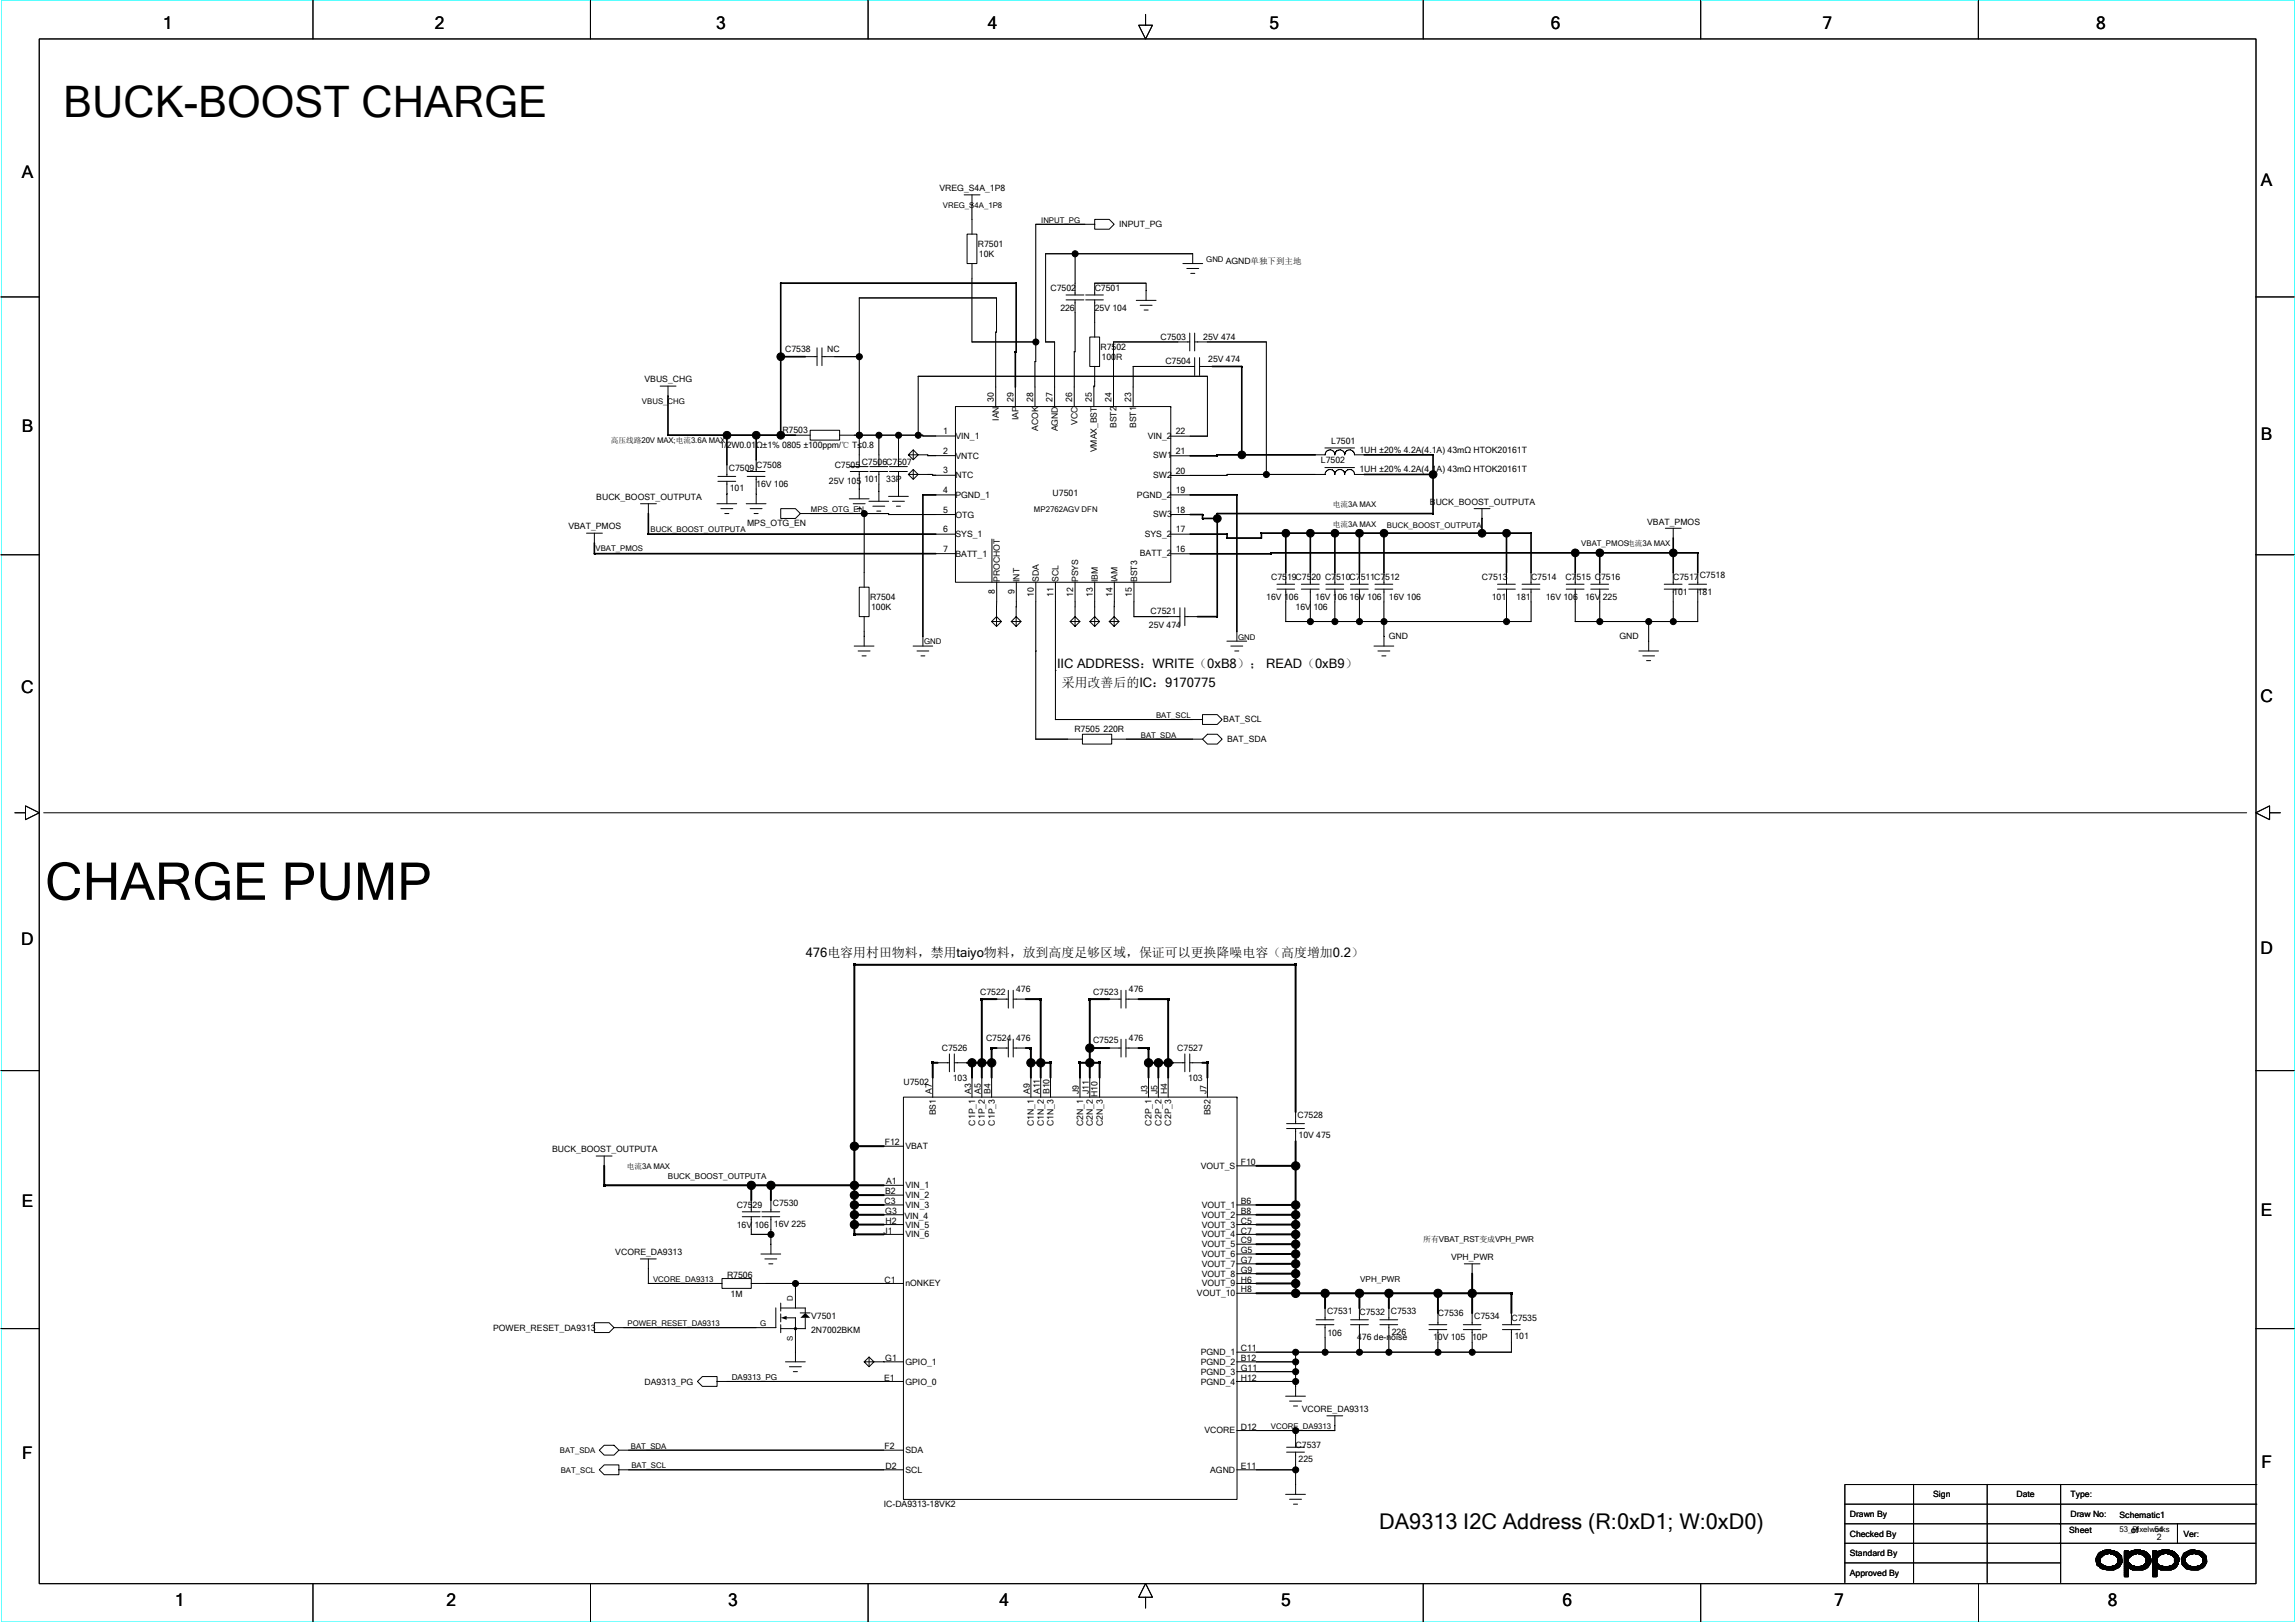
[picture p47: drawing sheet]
<svg xmlns="http://www.w3.org/2000/svg" width="297mm" height="210mm" viewBox="0 0 297 210" stroke-linecap="round" stroke-linejoin="round" font-family="sans-serif">
<defs><g id="words">
<text font-size="6.7" x="5.8" y="116.4">CHARGE PUMP</text>
<text font-size="5.6" x="8.2" y="15.2">BUCK-BOOST CHARGE</text>
<text font-size="2.8" x="178.4" y="197.8">DA9313 I2C Address (R:0xD1; W:0xD0)</text>
<g font-size="2.2">
<text x="21.1" y="3.8">1</text>
<text x="56.2" y="3.8">2</text>
<text x="92.7" y="3.8">3</text>
<text x="127.8" y="3.8">4</text>
<text x="164.2" y="3.8">5</text>
<text x="200.6" y="3.8">6</text>
<text x="235.8" y="3.8">7</text>
<text x="271.2" y="3.8">8</text>
<text x="2.8" y="23">A</text>
<text x="292.5" y="24.1">A</text>
<text x="2.8" y="55.8">B</text>
<text x="292.5" y="57">B</text>
<text x="2.7" y="89.7">C</text>
<text x="292.4" y="90.8">C</text>
<text x="2.7" y="122.3">D</text>
<text x="292.4" y="123.5">D</text>
<text x="2.8" y="156.2">E</text>
<text x="292.5" y="157.3">E</text>
<text x="2.9" y="188.8">F</text>
<text x="292.6" y="189.9">F</text>
<text x="22.6" y="207.8">1</text>
<text x="57.8" y="207.8">2</text>
<text x="94.2" y="207.8">3</text>
<text x="129.3" y="207.8">4</text>
<text x="165.7" y="207.8">5</text>
<text x="202.2" y="207.8">6</text>
<text x="237.3" y="207.8">7</text>
<text x="272.7" y="207.8">8</text>
</g>
<g font-size="1.7">
<text x="136.8" y="86.4">IIC ADDRESS：WRITE（0xB8）； READ（0xB9）</text>
<text x="137.4" y="88.9">采用改善后的IC：9170775</text>
<text x="104.2" y="123.8">476电容用村田物料，禁用taiyo物料，放到高度足够区域，保证可以更换降噪电容（高度增加0.2）</text>
</g>
<g font-size="1.1">
<text x="121.5" y="24.7">VREG_S4A_1P8</text>
<text x="144.8" y="29.4">INPUT_PG</text>
<text x="126.5" y="31.9">R7501</text>
<text x="126.6" y="33.2">10K</text>
<text x="158.6" y="34.2">AGND单独下到主地</text>
<text x="135.9" y="37.7">C7502</text>
<text x="137.2" y="40.2">226</text>
<text x="141.6" y="40.2">25V 104</text>
<text x="141.6" y="37.7">C7501</text>
<text x="101.6" y="45.5">C7538</text>
<text x="107" y="45.5">NC</text>
<text x="142.4" y="45.3">R7502</text>
<text x="142.5" y="46.5">100R</text>
<text x="150.1" y="43.9">C7503</text>
<text x="150.8" y="47.1">C7504</text>
<text x="155.7" y="44">25V 474</text>
<text x="156.3" y="46.9">25V 474</text>
<text x="83.4" y="49.4">VBUS_CHG</text>
<text x="128.6" y="52" transform="rotate(-90 128.6 52)">30</text>
<text x="131.1" y="52" transform="rotate(-90 131.1 52)">29</text>
<text x="133.6" y="52" transform="rotate(-90 133.6 52)">28</text>
<text x="136.2" y="52" transform="rotate(-90 136.2 52)">27</text>
<text x="138.7" y="52" transform="rotate(-90 138.7 52)">26</text>
<text x="141.3" y="52" transform="rotate(-90 141.3 52)">25</text>
<text x="143.8" y="52" transform="rotate(-90 143.8 52)">24</text>
<text x="146.3" y="52" transform="rotate(-90 146.3 52)">23</text>
<text x="93.1" y="58">1/2W0.01Ω±1% 0805 ±100ppm/℃ T≤0.8</text>
<text x="101.2" y="56.1">R7503</text>
<text x="122" y="56.2">1</text>
<text x="122" y="58.7">2</text>
<text x="123.6" y="56.8">VIN_1</text>
<text x="123.6" y="59.4">VNTC</text>
<text x="129.2" y="54.5" transform="rotate(-90 129.2 54.5)">IAN</text>
<text x="131.8" y="54.4" transform="rotate(-90 131.8 54.4)">IAP</text>
<text x="134.3" y="55.8" transform="rotate(-90 134.3 55.8)">ACOK</text>
<text x="136.8" y="55.8" transform="rotate(-90 136.8 55.8)">AGND</text>
<text x="139.4" y="54.9" transform="rotate(-90 139.4 54.9)">VCC</text>
<text x="141.9" y="58.5" transform="rotate(-90 141.9 58.5)">VMAX_BST</text>
<text x="144.5" y="55.4" transform="rotate(-90 144.5 55.4)">BST2</text>
<text x="147" y="55.4" transform="rotate(-90 147 55.4)">BST1</text>
<text x="148.5" y="56.7">VIN_2</text>
<text x="149.2" y="59.3">SW1</text>
<text x="152.1" y="56.2">22</text>
<text x="152.1" y="58.7">21</text>
<text x="170.9" y="59.9">L7502</text>
<text x="172.2" y="57.4">L7501</text>
<text x="175.9" y="58.6">1UH ±20% 4.2A(4.1A) 43mΩ HTOK20161T</text>
<text x="77.1" y="64.7">BUCK_BOOST_OUTPUTA</text>
<text x="94.3" y="60.9">C7509</text>
<text x="94.4" y="63.5">101</text>
<text x="97.8" y="63">16V 106</text>
<text x="97.8" y="60.5">C7508</text>
<text x="107.2" y="62.6">25V 105</text>
<text x="108" y="60.5">C7505</text>
<text x="111.5" y="60.2">C7506C7507</text>
<text x="111.8" y="62.4">101</text>
<text x="114.7" y="62.4">33P</text>
<text x="122" y="61.3">3</text>
<text x="122" y="63.8">4</text>
<text x="123.6" y="61.9">NTC</text>
<text x="123.6" y="64.4">PGND_1</text>
<text x="136.2" y="64.2">U7501</text>
<text x="147.1" y="64.4">PGND_2</text>
<text x="149.2" y="61.8">SW2</text>
<text x="152.1" y="63.8">19</text>
<text x="152.1" y="61.3">20</text>
<text x="175.9" y="61.1">1UH ±20% 4.2A(4.1A) 43mΩ HTOK20161T</text>
<text x="185" y="65.3">BUCK_BOOST_OUTPUTA</text>
<text x="73.5" y="68.5">VBAT_PMOS</text>
<text x="96.6" y="68.1">MPS_OTG_EN</text>
<text x="122" y="68.9">6</text>
<text x="122" y="66.3">5</text>
<text x="122" y="71.4">7</text>
<text x="123.6" y="67">OTG</text>
<text x="123.6" y="69.5">SYS_1</text>
<text x="147.5" y="72">BATT_2</text>
<text x="148.1" y="69.4">SYS_2</text>
<text x="149.2" y="66.9">SW3</text>
<text x="152.1" y="71.4">16</text>
<text x="152.1" y="68.9">17</text>
<text x="152.1" y="66.3">18</text>
<text x="213.1" y="67.9">VBAT_PMOS</text>
<text x="112.6" y="77.6">R7504</text>
<text x="123.6" y="72">BATT_1</text>
<text x="128.7" y="76.9" transform="rotate(-90 128.7 76.9)">8</text>
<text x="129.3" y="75.3" transform="rotate(-90 129.3 75.3)">PROCHOT</text>
<text x="131.2" y="76.9" transform="rotate(-90 131.2 76.9)">9</text>
<text x="131.9" y="75.3" transform="rotate(-90 131.9 75.3)">INT</text>
<text x="133.7" y="77.2" transform="rotate(-90 133.7 77.2)">10</text>
<text x="134.4" y="75.3" transform="rotate(-90 134.4 75.3)">SDA</text>
<text x="136.3" y="77.2" transform="rotate(-90 136.3 77.2)">11</text>
<text x="136.9" y="75.3" transform="rotate(-90 136.9 75.3)">SCL</text>
<text x="138.8" y="77.2" transform="rotate(-90 138.8 77.2)">12</text>
<text x="139.5" y="75.3" transform="rotate(-90 139.5 75.3)">PSYS</text>
<text x="141.4" y="77.2" transform="rotate(-90 141.4 77.2)">13</text>
<text x="142" y="75.3" transform="rotate(-90 142 75.3)">IBM</text>
<text x="143.9" y="77.2" transform="rotate(-90 143.9 77.2)">14</text>
<text x="144.6" y="75.3" transform="rotate(-90 144.6 75.3)">IAM</text>
<text x="146.4" y="77.2" transform="rotate(-90 146.4 77.2)">15</text>
<text x="147.1" y="75.3" transform="rotate(-90 147.1 75.3)">BST3</text>
<text x="163.8" y="77.6">16V 106</text>
<text x="164.5" y="75.1">C7519C7520 C7510C7511C7512</text>
<text x="170.2" y="77.6">16V 106</text>
<text x="174.6" y="77.6">16V 106</text>
<text x="179.7" y="77.6">16V 106</text>
<text x="191.7" y="75.1">C7513</text>
<text x="193" y="77.6">101</text>
<text x="196.2" y="77.6">181</text>
<text x="198.1" y="75.1">C7514</text>
<text x="200" y="77.6">16V 106</text>
<text x="202.5" y="75.1">C7515 C7516</text>
<text x="205.1" y="77.6">16V 225</text>
<text x="216.5" y="75.1">C7517C7518</text>
<text x="216.5" y="77">101</text>
<text x="219.6" y="77">181</text>
<text x="112.7" y="78.9">100K</text>
<text x="148.6" y="81.3">25V 474</text>
<text x="148.9" y="79.5">C7521</text>
<text x="167.6" y="78.9">16V 106</text>
<text x="179.7" y="82.7">GND</text>
<text x="209.5" y="82.7">GND</text>
<text x="139" y="94.8">R7505</text>
<text x="142.8" y="94.8">220R</text>
<text x="158.3" y="93.5">BAT_SCL</text>
<text x="158.7" y="96">BAT_SDA</text>
<text x="126.8" y="128.7">C7522</text>
<text x="131.5" y="128.4">476</text>
<text x="141.4" y="128.7">C7523</text>
<text x="146" y="128.4">476</text>
<text x="121.9" y="136">C7526</text>
<text x="127.6" y="134.7">C7524</text>
<text x="131.5" y="134.7">476</text>
<text x="141.4" y="135">C7525</text>
<text x="146" y="134.7">476</text>
<text x="152.3" y="136">C7527</text>
<text x="116.9" y="140.4">U7502</text>
<text x="120.5" y="141.6" transform="rotate(-90 120.5 141.6)">A7</text>
<text x="123.3" y="139.8">103</text>
<text x="125.6" y="141.6" transform="rotate(-90 125.6 141.6)">A3</text>
<text x="126.9" y="141.6" transform="rotate(-90 126.9 141.6)">A5</text>
<text x="128.2" y="141.6" transform="rotate(-90 128.2 141.6)">B4</text>
<text x="133.2" y="141.6" transform="rotate(-90 133.2 141.6)">A9</text>
<text x="134.5" y="141.6" transform="rotate(-90 134.5 141.6)">A11</text>
<text x="135.8" y="141.6" transform="rotate(-90 135.8 141.6)">B10</text>
<text x="139.6" y="141.6" transform="rotate(-90 139.6 141.6)">J9</text>
<text x="140.9" y="141.6" transform="rotate(-90 140.9 141.6)">J11</text>
<text x="142" y="141.9" transform="rotate(-90 142 141.9)">H10</text>
<text x="148.5" y="141.6" transform="rotate(-90 148.5 141.6)">J3</text>
<text x="149.7" y="141.6" transform="rotate(-90 149.7 141.6)">J5</text>
<text x="151" y="141.6" transform="rotate(-90 151 141.6)">H4</text>
<text x="153.7" y="139.8">103</text>
<text x="156.1" y="141.6" transform="rotate(-90 156.1 141.6)">J7</text>
<text x="71.4" y="149.1">BUCK_BOOST_OUTPUTA</text>
<text x="114.5" y="148.2">F12</text>
<text x="117.1" y="148.7">VBAT</text>
<text x="121.1" y="144.3" transform="rotate(-90 121.1 144.3)">BS1</text>
<text x="126.1" y="145.6" transform="rotate(-90 126.1 145.6)">C1P_1</text>
<text x="127.4" y="145.6" transform="rotate(-90 127.4 145.6)">C1P_2</text>
<text x="128.7" y="145.6" transform="rotate(-90 128.7 145.6)">C1P_3</text>
<text x="133.8" y="145.7" transform="rotate(-90 133.8 145.7)">C1N_1</text>
<text x="135" y="145.7" transform="rotate(-90 135 145.7)">C1N_2</text>
<text x="136.3" y="145.7" transform="rotate(-90 136.3 145.7)">C1N_3</text>
<text x="140.1" y="145.7" transform="rotate(-90 140.1 145.7)">C2N_1</text>
<text x="141.4" y="145.7" transform="rotate(-90 141.4 145.7)">C2N_2</text>
<text x="142.7" y="145.7" transform="rotate(-90 142.7 145.7)">C2N_3</text>
<text x="149" y="145.6" transform="rotate(-90 149 145.6)">C2P_1</text>
<text x="150.3" y="145.6" transform="rotate(-90 150.3 145.6)">C2P_2</text>
<text x="151.5" y="145.6" transform="rotate(-90 151.5 145.6)">C2P_3</text>
<text x="156.6" y="144.3" transform="rotate(-90 156.6 144.3)">BS2</text>
<text x="167.9" y="144.6">C7528</text>
<text x="168" y="147.3">10V 475</text>
<text x="114.4" y="155.8">C3</text>
<text x="114.5" y="154.5">B2</text>
<text x="114.6" y="153.2">A1</text>
<text x="117.1" y="153.8">VIN_1</text>
<text x="117.1" y="155">VIN_2</text>
<text x="155.3" y="151.2">VOUT_S</text>
<text x="160.5" y="155.8">B6</text>
<text x="160.5" y="150.7">F10</text>
<text x="95.3" y="156.3">C7529</text>
<text x="95.3" y="158.8">16V 106</text>
<text x="100" y="156">C7530</text>
<text x="100.1" y="158.7">16V 225</text>
<text x="114.3" y="159.6">J1</text>
<text x="114.5" y="157.1">G3</text>
<text x="114.6" y="158.3">H2</text>
<text x="117" y="157.7">VIN_4</text>
<text x="117.1" y="158.8">VIN_5</text>
<text x="117.1" y="156.3">VIN_3</text>
<text x="117.1" y="160.1">VIN_6</text>
<text x="155.5" y="161.4">VOUT_5</text>
<text x="155.5" y="160.1">VOUT_4</text>
<text x="155.5" y="156.3">VOUT_1</text>
<text x="155.5" y="158.8">VOUT_3</text>
<text x="155.5" y="157.5">VOUT_2</text>
<text x="160.5" y="159.6">C7</text>
<text x="160.5" y="158.3">C5</text>
<text x="160.5" y="157.1">B8</text>
<text x="160.5" y="160.9">C9</text>
<text x="79.6" y="162.4">VCORE_DA9313</text>
<text x="94.1" y="165.3">R7506</text>
<text x="94.5" y="167.8">1M</text>
<text x="114.4" y="165.9">C1</text>
<text x="117.1" y="166.4">nONKEY</text>
<text x="154.9" y="167.7">VOUT_10</text>
<text x="155.5" y="162.6">VOUT_6</text>
<text x="155.5" y="166.4">VOUT_9</text>
<text x="155.5" y="163.9">VOUT_7</text>
<text x="155.5" y="165.2">VOUT_8</text>
<text x="160.5" y="163.4">G7</text>
<text x="160.5" y="165.9">H6</text>
<text x="160.5" y="164.7">G9</text>
<text x="160.5" y="162.1">G5</text>
<text x="160.5" y="167.2">H8</text>
<text x="187.7" y="163">VPH_PWR</text>
<text x="63.8" y="172.1">POWER_RESET_DA9313</text>
<text x="104.9" y="170.6">V7501</text>
<text x="104.9" y="172.4">2N7002BKM</text>
<text x="171.7" y="170">C7531</text>
<text x="171.7" y="172.9">106</text>
<text x="175.6" y="173.4">476 de-noise</text>
<text x="175.9" y="170.1">C7532 C7533</text>
<text x="180.1" y="172.7">226</text>
<text x="185.4" y="173.4">10V 105</text>
<text x="186" y="170.2">C7536</text>
<text x="190.5" y="173.4">10P</text>
<text x="190.7" y="170.6">C7534</text>
<text x="195.5" y="170.9">C7535</text>
<text x="195.9" y="173.3">101</text>
<text x="83.4" y="179.1">DA9313_PG</text>
<text x="114.4" y="178.6">E1</text>
<text x="114.5" y="176.1">G1</text>
<text x="117.1" y="179.1">GPIO_0</text>
<text x="117.1" y="176.6">GPIO_1</text>
<text x="155.3" y="176.6">PGND_2</text>
<text x="155.3" y="175.3">PGND_1</text>
<text x="155.3" y="177.9">PGND_3</text>
<text x="155.3" y="179.1">PGND_4</text>
<text x="160.5" y="176.1">B12</text>
<text x="160.5" y="177.4">G11</text>
<text x="160.5" y="178.6">H12</text>
<text x="160.5" y="174.8">C11</text>
<text x="155.8" y="185.5">VCORE</text>
<text x="160.5" y="185">D12</text>
<text x="168.4" y="182.7">VCORE_DA9313</text>
<text x="114.4" y="187.5">F2</text>
<text x="114.6" y="190.1">D2</text>
<text x="117.1" y="190.5">SCL</text>
<text x="117.1" y="188">SDA</text>
<text x="156.6" y="190.5">AGND</text>
<text x="160.5" y="190.1">E11</text>
<text x="167.6" y="187.4">C7537</text>
<text x="168" y="189.1">225</text>
<text x="114.3" y="195">IC-DA9313-18VK2</text>
<text x="239.3" y="196.3">Drawn By</text>
<text x="250.1" y="193.7">Sign</text>
<text x="260.9" y="193.7">Date</text>
<text x="267.9" y="193.7">Type:</text>
<text x="267.9" y="196.3">Draw No:</text>
<text x="274.2" y="196.4">Schematic1</text>
<text x="239.3" y="198.8">Checked By</text>
<text x="239.3" y="201.3">Standard By</text>
<text x="239.3" y="203.9">Approved By</text>
<text x="267.7" y="198.3">Sheet</text>
<text x="275.7" y="198.3">of</text>
<text x="279" y="199.2">2</text>
<text x="282.5" y="198.8">Ver:</text>
</g>
<g font-size="1">
<text x="122" y="26.9">VREG_S4A_1P8</text>
<text x="134.7" y="28.8">INPUT_PG</text>
<text x="156.1" y="33.9">GND</text>
<text x="83.1" y="52.3">VBUS_CHG</text>
<text x="79" y="57.4">高压线路20V MAX;电流3.6A MAX</text>
<text x="172.4" y="65.6">电流3A MAX</text>
<text x="77" y="71.3">VBAT_PMOS</text>
<text x="84.2" y="68.8">BUCK_BOOST_OUTPUTA</text>
<text x="104.9" y="66.2">MPS_OTG_EN</text>
<text x="133.8" y="66.2">MP2762AGV DFN</text>
<text x="172.4" y="68.1">电流3A MAX</text>
<text x="179.4" y="68.3">BUCK_BOOST_OUTPUTA</text>
<text x="204.6" y="70.7">VBAT_PMOS电流3A MAX</text>
<text x="119.5" y="83.4">GND</text>
<text x="160.2" y="82.7">GND</text>
<text x="147.6" y="95.4">BAT_SDA</text>
<text x="149.6" y="92.9">BAT_SCL</text>
<text x="81.1" y="151.3">电流3A MAX</text>
<text x="86.4" y="152.5">BUCK_BOOST_OUTPUTA</text>
<text x="184.1" y="160.7">所有VBAT_RST变成VPH_PWR</text>
<text x="84.5" y="165.8">VCORE_DA9313</text>
<text x="176" y="165.8">VPH_PWR</text>
<text x="81.2" y="171.6">POWER_RESET_DA9313</text>
<text x="98.3" y="171.5">G</text>
<text x="102.6" y="173.5" transform="rotate(-90 102.6 173.5)">S</text>
<text x="102.6" y="168.3" transform="rotate(-90 102.6 168.3)">D</text>
<text x="94.7" y="178.5">DA9313_PG</text>
<text x="164.4" y="184.9">VCORE_DA9313</text>
<text x="72.4" y="188">BAT_SDA</text>
<text x="72.5" y="190.6">BAT_SCL</text>
<text x="81.6" y="187.4">BAT_SDA</text>
<text x="81.7" y="189.9">BAT_SCL</text>
<text x="274.2" y="198.2">53_Pixelworks</text>
<text x="278.7" y="198.2">54</text>
</g>
</g></defs>
<path d="M.1 0h296.8v209.8h-296.8z" fill="none" stroke="#0ff" stroke-width=".13"/>
<g fill="none" stroke="#000" stroke-width=".13">
<path d="M5.1 5h286.8v199.9h-286.8zM40.5 .1v4.9M76.4 .1v4.9M112.3 .1v4.9M148.2 1.9v1.4h.9l-.9 1.7-.9-1.7h.9M184.1 .1v4.9M220 .1v4.9M255.9 .1v4.9M.1 38.4h5M111.1 38.5h17.8v4.5h-.1M111.2 38.5v21.9M124.7 25.2h2.1"/>
<path d="M125.1 30.3h1.3v3.8h-1.3zM125.7 34.1v10.2M125.7 25.2v5.1M137.9 38.8h2.3M137.9 38.2h2.3M139.1 38.8v6.7M139.1 32.8v5.4M140.5 38.8h2.2M140.5 38.2h2.2M141.6 36.6h6.7v2.3M141.6 36.6v1.6M141.6 38.8v4.8"/>
<path d="M141.6 28.4h1.9l.6 .6-.6 .7h-1.9zM141.6 29h-7.6v17.8M147 38.9h2.6M147.5 39.5h1.6M153 34.1h2.6M153.5 34.7h1.6M154 35.4h.6M154.3 32.8v1.3M154.3 32.8h-19v11.4h1.1v8.4M291.8 38.4h5M85.4 50h2.1M94 56.3v5.3"/>
<path d="M97.8 56.3v4.7M101 46.1h4.7M102.9 56.3h1.9M104.8 55.7h3.8v1.2h-3.8zM105.7 45v2.3M106.3 45v2.3M108.6 56.3h10.8v.1M111.2 46.1h-4.9M113.7 56.3v4.1M116.2 56.3v4.1M117.5 58.8l.6-.6 .7 .6-.7 .7-.6-.7h1.3M118.1 58.2v1.3"/>
<path d="M118.8 58.8h1.2v.2l3.6-.1M118.8 48.7h37.4v7.7h-4.8M118.8 48.7v7.6M119.4 56.4h4.2M123.6 52.6h27.9v22.7h-27.9zM125.7 44.2h8.3M128.8 43v9.6M131.4 45.5v7.1M131.5 45.5v-8.9h-30.5v19.7h-14.6v-6.3M133.9 46.8h.1M133.9 46.8v5.8M139 45.5h.1"/>
<path d="M139 45.5v7.1M141 43.6h1.3v3.8h-1.3zM141.6 47.4v2.6M141.6 50h-.1v2.6M144 44.2h9.9M144.1 44.2v8.4M146.6 47.4h8M146.6 47.4v5.2M148 40.1h.5M151.4 59h6.1M151.5 52.6h.1M153.9 43.1v2.3"/>
<path d="M154.6 46.3v2.3M154.6 44.2h9.2v17.2M154.6 43.1v2.3M155.2 47.4h5.5v11.4M155.2 46.3v2.3M157.5 58.8h13.9M171.4 58h3.8M172 58.2h.2a.62 .62 0 0 1 .5 .6M172 58.2a.64 .64 0 0 0-.6 .7M174 58.8a.64 .64 0 0 0-.7-.6 .64 .64 0 0 0-.6 .7M175.2 58.8h10.2v7.6h-27.9M175.2 58.8a.64 .64 0 0 0-.6-.6 .64 .64 0 0 0-.6 .7"/>
<path d="M.1 71.8h5M75.9 69h2M76.9 69v1.3M76.9 71.6h46.7M82.9 65.2h2M83.9 65.2v3.9h39.7M92.7 65.2h2.6M92.9 61.6h2.3M92.9 62.3h2.3M93.3 65.8h1.5M93.8 66.4h.5M94 62.3v2.9"/>
<path d="M96.5 65.2h2.6M96.7 61h2.3M96.7 61.6h2.3M97 65.8h1.6M97.6 66.4h.5M97.8 61.6v3.6M101 65.8h1.9l.6 .6-.6 .7h-1.9zM103.5 66.4h11.5v.2M109.9 64.5h2.5M110 61h2.3M110 60.4h2.3M110.4 65.2h1.5"/>
<path d="M110.9 65.8h.5M111.2 76h1.2v3.8h-1.2zM111.2 61v3.5M111.8 79.8v3.8M111.8 66.4v9.6M112.4 64.9h2.6M112.5 61h2.3M112.5 60.4h2.3M112.9 65.5h1.6M113.4 66.1h.6M113.7 61v3.9M115 64.2h2.5"/>
<path d="M115 66.6h8.6M115.1 61h2.3M115.1 60.4h2.3M115.5 64.9h1.5M116 65.5h.5M116.2 61v3.2M117.5 61.4l.6-.7 .7 .7-.7 .6-.6-.6h1.3M118.1 60.7v1.3M118.8 61.4h1.9v.1M119.4 64v19.6M120.6 61.5h3M121.1 64h2.5"/>
<path d="M128.3 69.7v5.6M128.9 75.3v5.7l.7-.6-.7-.6-.6 .6 .6 .6M131.4 78.5h.1M131.5 75.3v5.7l.6-.6-.6-.6-.7 .6 .7 .6M134 75.3v20.3h6.1M136.5 75.3v17.8M139.1 75.3v5.7l.6-.6-.6-.6-.7 .6 .7 .6M141.6 75.3v5.7l.7-.6-.7-.6-.6 .6 .6 .6M144.2 75.3l-.1 5.7 .7-.6-.7-.6-.6 .6 .6 .6M146.7 75.3v4.5M151.4 64h8.6v19M151.4 66.6h2.6"/>
<path d="M151.4 69.1h7.3M151.4 71.6h13.1M152.7 79.8h-6M152.7 78.6v2.3M153.3 78.6v2.3M157.5 67.1v12.7h-4.2M158.7 69.6h4.5M163.2 69h34.9v6.6M164.5 71.5h55.1v4.1M165.2 76.2h2.3M165.2 75.6h2.3M166.3 76.2v4.2"/>
<path d="M166.3 69v6.6M168.4 76.2h2.3M168.4 75.6h2.3M169.5 76.2v4.2M169.5 69v6.6M171.4 60.5h3.8M171.4 61.4h-12.7v.1h-7.3M171.5 76.2h2.3M171.5 75.6h2.3M172 60.7a.62 .62 0 0 1 .7 .7M172 60.7l-.2 .1a.64 .64 0 0 0-.4 .6M172.7 76.2v4.2"/>
<path d="M172.7 69v6.6M174 61.4a.64 .64 0 0 0-.7-.7 .64 .64 0 0 0-.6 .7M174.7 76.2h2.3M174.7 75.6h2.3M175.2 61.4h10.2M175.2 61.4a.64 .64 0 0 0-.6-.7 .64 .64 0 0 0-.6 .7M175.9 76.2v4.2M175.9 69v6.6M177.9 76.2h2.3M177.9 75.6h2.3M179 76.2v7.4M179 69v6.6"/>
<path d="M190.7 65.8h2.1M191.7 65.8v1.3M193.7 76.2h2.3M193.7 75.6h2.3M194.9 76.2v4.2M194.9 69v6.6M196.9 76.2h2.3M196.9 75.6h2.3M198.1 76.2v4.2M202.6 76.2h2.3M202.6 75.6h2.3M203.8 76.2v4.2"/>
<path d="M203.8 71.5v4.1M205.8 76.2h2.3M205.8 75.6h2.3M207 76.2v4.2M207 71.5v4.1M215.3 76.2h2.3M215.3 75.6h2.3M215.5 68.3h2M216.5 68.3v1.3M216.5 71.5v4.1M216.5 76.2v4.2M218.5 76.2h2.3"/>
<path d="M218.5 75.6h2.3M219.6 76.2v4.2M291.8 71.8h5M110.5 83.6h2.6M111 84.2h1.6M111.5 84.9h.6M118.1 83.6h2.6M118.6 84.2h1.6M119.1 84.9h.6M128.3 80.4h1.3M130.8 80.4h1.3M136.5 93.1h19.1"/>
<path d="M138.4 80.4h1.3M140 95h3.8v1.3h-3.8zM141 80.4h1.3M143.5 80.4h1.3M143.8 95.6h11.8M155.6 92.5h1.9l.6 .6-.6 .6h-1.9zM156.2 95h1.3l.6 .6-.6 .7h-1.3l-.6-.7zM158.7 83h2.6M159.2 83.6h1.6M159.7 84.2h.6M166.3 80.4h31.8M177.8 83.6h2.5"/>
<path d="M178.3 84.2h1.5M178.8 84.9h.5M203.8 80.4h15.8M212 84.2h2.6M212.5 84.9h1.6M213 85.5h.5M213.3 80.4v3.8M1.9 105.2h1.4v-.9l1.8 .9-1.8 .8v-.8M5.6 105.2h285.1M293.6 105.2v-.9l-1.8 .9 1.8 .8v-.8h1.4M.1 138.5h5M120.7 139.4v2.6"/>
<path d="M121.3 137.5h1.5M122.8 136.4v2.3M123.5 137.5h1.6M123.5 136.4v2.3M125.7 139.4v2.6M127 129.3v8.2M127 139.4v2.6M128.3 139.4v2.6M128.9 135.6h1.5M128.9 129.3h1.5M130.4 134.5v2.3M130.4 128.1v2.3"/>
<path d="M131.1 134.5v2.3M131.1 135.6h1.6M131.1 129.3h1.6M131.1 128.1v2.3M133.4 139.4v2.6M134.6 129.3v8.2M134.6 139.4v2.6M135.9 139.4v2.6M139.7 139.4v2.6M141 139.4v2.6M142.3 139.4v2.6M145 134.5v2.3"/>
<path d="M145 129.3h-4v6.3h4M145 128.1v2.3M145.7 135.6h1.6M145.7 134.5v2.3M145.7 129.3h5.4v8.2M145.7 128.1v2.3M148.6 139.4v2.6M149.9 139.4v2.6M151.1 139.4v2.6M151.8 137.5h1.5M153.3 136.4v2.3M153.9 136.4v2.3"/>
<path d="M153.9 137.5h1.7M156.2 139.4v2.6M291.8 138.5h5M77.1 149.6h2.1M78.2 149.6v3.8h38.7M96 157.4h2.3M96 156.8h2.3M97.2 159.7h2.5M97.2 155.3v1.5M97.2 157.4v2.3M98.6 157.4h2.3M98.6 156.8h2.3"/>
<path d="M99.7 155.3v1.5M99.7 157.4v4.8M110.5 159.7h6.4M110.5 155.9h6.4M110.5 158.4h6.4M110.5 157.2h6.4M110.5 154.6h6.4M110.5 148.3h6.4M116.9 141.9h43.1v52.1h-43.1zM160 159.7h7.6M160 150.8h7.6M160 158.4h7.6"/>
<path d="M160 157.2h7.6M160 141.9h.1M166.5 146h2.3M166.5 145.4h2.3M167.6 145.4v-20.6h-57.1v28.6M167.6 146v9.9h-7.6M.1 171.9h5M76.9 171.1h1.9l.6 .7-.6 .6h-1.9zM82.8 162.9h2.1M83.9 166.1h9.5M83.9 162.9v3.2M90.9 178.1h1.9v1.3h-1.9l-.7-.7z"/>
<path d="M92.7 178.7h24.2M93.4 165.4h3.8v1.3h-3.8zM97.2 166.1h19.7M98.4 162.2h2.6M99 162.9h1.5M99.5 163.5h.5M100.4 169.2v2.6M100.4 171.8h-21M101 168.6v1M101 170v1M101 171.4v1M101 169.2h3.2"/>
<path d="M101.6 170.5h1.3M101.6 176.2h2.6M102.1 176.8h1.6M102.6 177.5h.6M102.8 171.8h.2v.2h-.2zM102.9 170.5v5.7M102.9 166.1v3.1M103.5 169.9h1.3M104.2 170.5v1.4h-3.2M104.2 169.2v.7M111.8 176.2l.6-.6 .7 .6-.7 .6-.6-.6h1.3M112.4 175.6v1.2"/>
<path d="M113 176.2h3.9M160 162.2h7.6M160 163.5h7.6M160 178.7h7.6M160 167.3h35.5v4.1M160 176.2h7.6M160 166.1h7.6M160 161h7.6M160 174.9h35.5M160 177.5h7.6M160 164.8h7.6M167.6 174.9v5.7"/>
<path d="M170.3 171.4h2.3M170.3 170.8h2.3M171.4 169.2v1.6M171.4 171.4v3.6M174.7 171.4h2.3M174.7 170.8h2.3M175.9 169.2v1.6M175.9 171.4v3.6M178.5 171.4h2.3M178.5 170.8h2.3M179.7 169.2v1.6M179.7 171.4v3.6"/>
<path d="M184.9 172h2.3M184.9 171.4h2.3M186 167.3v4.1M186 172v3M189.3 172h2.3M189.3 171.4h2.3M189.4 163.5h2.1M190.5 172v3M190.5 163.5v7.9M194.4 172h2.3M194.4 171.4h2.3M195.5 172v3"/>
<path d="M291.8 171.9h5M77.5 187.6l.7-.6h1.2l.7 .6-.7 .7h-1.2zM78.2 189.5h1.9v1.3h-1.9l-.7-.6zM80 187.6h36.9M80 190.2h36.9M160 190.2h7.6M160 185.1h12.7M166.3 180.6h2.6M166.3 193.3h2.6M166.5 187.9h2.3M166.5 187.2h2.3M166.8 181.3h1.6"/>
<path d="M166.8 194h1.6M167.3 194.6h.6M167.3 181.9h.6M167.6 187.9v5.4M167.6 185.1v2.1M171.7 183.2h2M172.7 183.2v1.9M238.7 194.6h53.3M247.6 192v12.7M257.1 192v12.7M266.6 192v12.7M281.7 197.1v2.6"/>
<path d="M291.8 199.7h-53.1M291.8 197.1h-53.1M292 192.1h-53.3v12.6M40.5 204.9v4.9M76.4 204.9v4.9M112.3 204.9v4.9M148.2 206.7h.9l-.9-1.8-.9 1.8h.9v1.3M184.1 204.9v4.9M220 204.9v4.9M238.7 202.2h27.9M255.9 204.9v4.9M271.1 201.6h.7"/>
<path d="M271.1 201.7h.6M271.1 201.8h.6M271.1 202h.6M271.1 202.1h.6M271.3 201.3h.8M271.3 202.3h.6M271.3 202.5h.8M271.3 202.2h.4M271.3 201.4v1.1M271.4 202.6h.8M271.4 202.5v-1.3v1.4h.7M271.5 202.2v.4h.8"/>
<path d="M271.5 200.9a2.21 2.21 0 0 1 3 .4l.1 .8-.4 .6-.8 .4h-.6l-.9-.1-.6-.5-.1-.8zM271.5 201v1.6v-1.5v.1M271.7 201.6l.5-.4 .6-.3 .8 .3 .4 .4v.6l-.4 .4-.8 .1-.6-.1-.5-.4zM271.7 200.9v1.8M271.7 200.8h2.2M271.8 200.8v.7M271.8 202.3v.5M271.9 202.5v.5h1.9M271.9 200.8v.6h-.6M272.1 202.4v.6M272.1 200.7v.5M272.1 200.7h1.4"/>
<path d="M272.2 200.7v.5h-.8M272.3 202.6v.4M272.3 200.7v.4M272.3 200.6h.8M272.4 202.7v.4M272.4 200.7v.4M272.5 203.1h1.1M272.6 202.7v.4M272.6 200.5v.6M272.7 202.7v.4M272.7 200.5v.6h-1.3M272.8 202.7v.4"/>
<path d="M272.8 200.5v.4M272.9 202.7v.4M272.9 200.5v.4M273.1 202.7v.4M273.1 200.5v.6h1.1M273.2 202.7v.4M273.2 200.7v.4M273.3 202.6v.5M273.3 200.7v.4M273.4 202.6h.9M273.4 202.6v.5M273.4 200.7v.4"/>
<path d="M273.4 201.2h1M273.6 202.6v.4M273.6 200.7v.5M273.7 200.8v.5h.8M273.7 202.4v.6h-1.5v-.4M273.8 200.8v.6h.7M273.8 202.3v.5M273.9 201.8h.7M273.9 202h.7M273.9 202.1h.7M273.9 202.2h.6M273.9 201.7h.6"/>
<path d="M274 202.2v.6M274 200.8v.8h.5M274 200.9h-2.5M274.1 200.9v1.9h-2.5M274.2 201v1.7h-2.6M274.3 201.2v1.3h-.6M274.5 201.3v1h-.7M274.8 200.8h2.8M274.8 200.9h3M274.8 203h.6M274.8 203.1h.6M274.8 200.7h.6"/>
<path d="M274.8 203.2h.6M274.8 203.3h.6M274.8 203.5h.6M274.8 203.6h.6M274.8 203.7h.6M274.8 203.9h.6M274.8 201.2h1.2M274.8 202.6h1.1M274.8 202.5h.9M274.8 202.3h.8M274.8 202.2h.7M274.8 201.6h.6"/>
<path d="M274.8 201.7h.6M274.8 201.8h.6M274.8 202h.6M274.8 202.1h.6M274.8 200.7h.6v.2v-.1h.1a2.27 2.27 0 0 1 2.3 .1 1.03 1.03 0 0 1 .2 1.6l-.2 .3-.5 .3h-1.4l-.5-.3v1.2h-.6zM274.8 200.7v3.3M275 200.7v3.3M275.1 200.7v3.3M275.2 200.7v3.3M275.4 201.6l.5-.4 .6-.3 .8 .3 .3 .4v.6l-.3 .4-.8 .1-.6-.1-.5-.4zM275.4 200.7v3.3h-.6M275.5 200.8v.8"/>
<path d="M275.5 202.2v.6M275.6 200.8v.6h-.8M275.6 202.3v.7h2M275.7 200.7h1.7M275.7 200.7v.6h-.9M275.7 202.4v.6M275.9 200.7v.5M275.9 202.6v.5h1.4v-.5M276 200.7v.4M276 202.6v.5M276.1 202.6v.5M276.1 200.5v.6"/>
<path d="M276.2 200.6h.7M276.2 202.7v.4M276.2 200.5v.6h-1.4M276.4 202.7v.4M276.4 200.5v.6M276.5 202.7v.4M276.5 200.5v.4M276.6 202.7v.4M276.6 200.5v.6M276.7 201.1h1.2M276.8 202.7v.4M276.8 200.5v.6"/>
<path d="M276.9 202.7v.4M276.9 200.5v.6M277 202.6v.5M277 200.7v.4M277.1 201.2h.9v1.4M277.1 202.6h.8M277.1 202.6v.5M277.1 200.7v.4M277.3 200.7v.5M277.4 202.5h.6M277.4 202.4v.6M277.4 200.7v.6h.7v1h-.6"/>
<path d="M277.5 202.3v.7M277.5 200.8v.6h.6M277.6 202.2h.7M277.6 201.7h.7M277.6 201.8h.7M277.6 202.1h.7M277.6 202.2v.6M277.6 200.8v.8h.5M277.8 200.9v1.9h-3M277.9 201v1.7h-3.1M278.3 201.8v.2h-.7M278.5 203h.5"/>
<path d="M278.5 203.1h.5M278.5 203.2h.5M278.5 203.3h.5M278.5 203.5h.5M278.5 203.6h.5M278.5 203.7h.5M278.5 203.9h.5M278.5 200.9h3M278.5 200.8h2.8M278.5 200.7h.5M278.5 201.2h1M278.5 202.6h1"/>
<path d="M278.5 202.5h.8M278.5 202.3h.7M278.5 202.2h.5M278.5 201.6h.5M278.5 201.7h.5M278.5 201.8h.5M278.5 202h.5M278.5 202.1h.5M278.5 200.7h.5v.2v-.1h.2a2.17 2.17 0 0 1 2.4 .3l.1 .2a.49 .49 0 0 1 .1 .8v.2a1.37 1.37 0 0 1-.9 .8h-1.4l-.5-.3v1.2h-.5zM278.5 200.7v3.3M278.7 200.7v3.3M278.8 200.7v3.3"/>
<path d="M278.9 200.7v3.3M279 200.7v3.3h-.5M279.2 202.3v.5M279.2 200.8v.6h-.7M279.3 202.4v.6h2M279.3 200.7v.6h-.8M279.4 200.7h1.7M279.4 202.6v.4M279.4 200.7v.5M279.4 201.2l.8-.3 .7 .3 .4 .4v.6l-.4 .4-.7 .1-.8-.1-.4-.4v-.6zM279.5 202.6v.5M279.5 200.7v.4"/>
<path d="M279.7 202.6v.5M279.7 200.5v.6M279.8 202.6v.5M279.8 200.5v.6h-1.3M279.9 202.7v.4M279.9 200.5v.6M280.1 202.7v.4M280.1 200.5v.4M280.2 202.7v.4M280.2 200.5v.4M280.3 202.7v.4M280.3 200.5v.4"/>
<path d="M280.4 201.1h1.2M280.4 202.7v.4M280.4 200.5v.6M280.6 202.7v.4M280.6 200.5v.6M280.7 202.6v.5M280.7 200.5v.6M280.8 201.2h.9v1.4M280.8 202.6v.5M280.8 200.7v.4M280.8 202.6h.8M280.9 202.6v.5h-1.4"/>
<path d="M280.9 200.7v.5M281 202.5h.7M281.1 202.4v.6M281.1 200.7v.6h.7v1h-.6M281.2 202.3v.7M281.2 200.8v.6h.6M281.3 201.6h.7M281.3 201.7h.7M281.3 201.8h.7M281.3 202h.7M281.3 202.2h.6M281.3 202.1h.5"/>
<path d="M281.3 200.8v2M281.4 200.9v1.9h-2.9M281.6 201v1.7h-3.1M282.2 201.7h.5M282.2 201.8h.5M282.2 202h.5M282.3 201.6h.4M282.3 202.3h.6M282.3 202.2h.4M282.3 201.3v1.2h.7M282.3 202.1h.4M282.4 201.2h.8"/>
<path d="M282.5 201v1.6h.7M282.6 200.9h2.4M282.6 200.9v1.8h2.5v-1.7M282.6 200.9a2.03 2.03 0 0 1 2.8 .4l.1 .8-.4 .6-.8 .4-1.5-.1-.5-.5-.1-.8zM282.7 201.6l.4-.4 .7-.3 .8 .3 .4 .4v.6a1.52 1.52 0 0 1-2.3 0zM282.7 200.9v1.9h2.3M282.8 200.8h2.1M282.8 202.2v.8h1.8v-.4M282.8 200.8v.6h-.5M283 202.3v.7M283 200.8v.5h-.6M283.1 200.7h1.2"/>
<path d="M283.1 202.4v.6M283.1 200.7v.5M283.2 202.6v.4M283.2 200.7v.4M283.3 200.6h.7M283.3 202.6v.5M283.3 200.7v.4M283.5 200.7v.4M283.6 202.7v.4M283.6 200.5v.6h-1M283.7 202.7v.4M283.7 200.5v.6"/>
<path d="M283.8 202.7v.4M283.8 200.5v.4M284 202.7v.4M284 200.5v.6M284.1 201.1h1M284.1 200.7v.4M284.1 202.7v.4M284.2 200.7v.4M284.2 202.7v.4M284.3 200.7v.4M284.3 202.6v.5M284.5 200.7v.4"/>
<path d="M284.5 202.6v.5h-1v-.4M284.6 201.2h.6v1.4h-.9M284.6 200.7v.5M284.7 202.5h.5M284.7 200.8v.5h.7v1h-.6M284.7 202.4v.6M284.9 200.8v.6h.5M284.9 202.3v.5M285 201.8h.5M285 202h.5M285 202.1h.5M285 202.2h.4"/>
<path d="M285 201.6h.4M285 201.7h.4M285 200.9v1.9"/>
<circle cx="139.1" cy="32.8" r=".39"/>
<circle cx="94" cy="56.3" r=".5"/>
<circle cx="97.8" cy="56.3" r=".5"/>
<circle cx="101" cy="46.2" r=".5"/>
<circle cx="101" cy="56.3" r=".5"/>
<circle cx="111.2" cy="46.2" r=".39"/>
<circle cx="111.2" cy="56.3" r=".39"/>
<circle cx="113.7" cy="56.3" r=".39"/>
<circle cx="116.3" cy="56.3" r=".39"/>
<circle cx="118.8" cy="56.3" r=".39"/>
<circle cx="134" cy="44.2" r=".39"/>
<circle cx="160.7" cy="58.9" r=".5"/>
<circle cx="111.8" cy="66.5" r=".39"/>
<circle cx="157.5" cy="67.1" r=".5"/>
<circle cx="163.8" cy="61.4" r=".39"/>
<circle cx="166.4" cy="69" r=".5"/>
<circle cx="169.5" cy="69" r=".5"/>
<circle cx="172.7" cy="69" r=".5"/>
<circle cx="175.9" cy="69" r=".5"/>
<circle cx="179.1" cy="69" r=".5"/>
<circle cx="185.4" cy="61.4" r=".5"/>
<circle cx="191.7" cy="69" r=".5"/>
<circle cx="194.9" cy="69" r=".5"/>
<circle cx="203.8" cy="71.5" r=".5"/>
<circle cx="207" cy="71.5" r=".5"/>
<circle cx="216.5" cy="71.5" r=".5"/>
<circle cx="169.5" cy="80.4" r=".39"/>
<circle cx="172.7" cy="80.4" r=".39"/>
<circle cx="175.9" cy="80.4" r=".39"/>
<circle cx="179.1" cy="80.4" r=".39"/>
<circle cx="194.9" cy="80.4" r=".39"/>
<circle cx="207" cy="80.4" r=".39"/>
<circle cx="213.3" cy="80.4" r=".39"/>
<circle cx="216.5" cy="80.4" r=".39"/>
<circle cx="125.8" cy="137.5" r=".54"/>
<circle cx="127" cy="137.5" r=".54"/>
<circle cx="128.3" cy="137.5" r=".54"/>
<circle cx="133.4" cy="137.5" r=".54"/>
<circle cx="134.6" cy="137.5" r=".54"/>
<circle cx="141" cy="135.6" r=".54"/>
<circle cx="141" cy="137.5" r=".54"/>
<circle cx="148.6" cy="137.5" r=".54"/>
<circle cx="149.9" cy="137.5" r=".54"/>
<circle cx="151.1" cy="137.5" r=".54"/>
<circle cx="97.2" cy="153.4" r=".54"/>
<circle cx="99.7" cy="153.4" r=".54"/>
<circle cx="99.7" cy="159.7" r=".39"/>
<circle cx="110.5" cy="157.2" r=".54"/>
<circle cx="110.5" cy="153.4" r=".54"/>
<circle cx="110.5" cy="158.4" r=".54"/>
<circle cx="110.5" cy="154.6" r=".54"/>
<circle cx="110.5" cy="155.9" r=".54"/>
<circle cx="110.5" cy="148.3" r=".54"/>
<circle cx="167.6" cy="155.9" r=".54"/>
<circle cx="167.6" cy="159.7" r=".54"/>
<circle cx="167.6" cy="158.4" r=".54"/>
<circle cx="167.6" cy="157.2" r=".54"/>
<circle cx="167.6" cy="150.8" r=".54"/>
<circle cx="102.9" cy="166.1" r=".39"/>
<circle cx="167.6" cy="167.3" r=".54"/>
<circle cx="167.6" cy="166.1" r=".54"/>
<circle cx="167.6" cy="164.8" r=".54"/>
<circle cx="167.6" cy="162.3" r=".54"/>
<circle cx="167.6" cy="161" r=".54"/>
<circle cx="167.6" cy="163.5" r=".54"/>
<circle cx="167.6" cy="178.7" r=".39"/>
<circle cx="167.6" cy="176.2" r=".39"/>
<circle cx="167.6" cy="175" r=".39"/>
<circle cx="167.6" cy="177.5" r=".39"/>
<circle cx="171.4" cy="167.3" r=".54"/>
<circle cx="171.4" cy="175" r=".39"/>
<circle cx="175.9" cy="167.3" r=".54"/>
<circle cx="175.9" cy="175" r=".39"/>
<circle cx="179.7" cy="167.3" r=".54"/>
<circle cx="179.7" cy="175" r=".39"/>
<circle cx="186" cy="167.3" r=".54"/>
<circle cx="186" cy="175" r=".39"/>
<circle cx="190.5" cy="167.3" r=".54"/>
<circle cx="190.5" cy="175" r=".39"/>
<circle cx="167.6" cy="185.1" r=".39"/>
<circle cx="167.6" cy="190.2" r=".39"/>
</g>
<g fill="#000">
<path d="M100.9 36.5h.3v.3h-.3zM125.7 26.5v1.9zM131.4 36.5h.2v.3h-.2zM148.3 36.6v1zM86.3 56.2h.2v.2h-.2zM101 56.3h1.9zM110.5 56.3h.7zM118.8 56.3h.6zM119.4 56.4h1.7zM119.4 56.3v.1zM120 58.9h1.1zM120 58.8v.1z"/>
<path d="M128.8 43h.1zM131.3 45.4h.2v.3h-.2zM131.4 45.5h.1zM131.4 45.4h.2v.3h-.2zM133.9 46.8h.1zM135.3 44.2h1.1zM139 45.5h.1zM141.5 50v.1zM141.5 50h.1zM141.6 40.4v1.3zM141.6 49.3v.7zM157.4 58.7h.2v.3h-.2z"/>
<path d="M157.4 58.8h.2v.3h-.2zM157.5 58.8v.2zM160.5 47.3h.3v.2h-.3zM185.3 58.7h.2v.3h-.2zM76.8 71.5h.2v.3h-.2zM76.9 70.3v1.3zM83.8 69h.2v.2h-.2zM97.8 63.3v.6zM111.2 62.6v.7zM113.7 62.6v1zM115 66.4v.2zM116.2 62.6v.3z"/>
<path d="M119.3 63.9h.2v.3h-.2zM119.4 64h1.7zM120 61.4h.7zM120.7 61.5h.4zM120.7 61.4v.1zM131.5 77.9v.6zM139.1 77.9v.6zM141.6 77.9v.6zM146.7 77.9v1.9zM154 66.6h1.6zM155.5 67h.2v.2h-.2zM155.5 66.5h.2v.2h-.2z"/>
<path d="M155.6 67.1h1.9zM155.6 66.6v.5zM157.4 79.7h.2v.2h-.2zM157.4 66.3h.2v.3h-.2zM157.5 66.4v.7zM158.6 69h.3v.2h-.3zM158.6 69.5h.3v.2h-.3zM158.7 61.4v.1zM158.7 69.1v.5zM159.9 63.9h.2v.3h-.2zM163.1 69.5h.2v.2h-.2zM163.1 68.9h.2v.2h-.2z"/>
<path d="M163.2 69v.6zM164.3 71.5h.3v.3h-.3zM164.3 71.4h.3v.2h-.3zM164.5 71.5v.1zM185.3 66.3h.2v.3h-.2zM191.7 67.1v1.9zM198 68.9h.2v.2h-.2zM216.5 69.6v1.9zM219.5 71.4h.3v.2h-.3zM111.8 81.7v.6zM179 80.4v1.9zM110.4 124.7h.3v.3h-.3z"/>
<path d="M120.5 137.4h.3v.3h-.3zM120.7 137.5h.6zM120.7 137.5v1.9zM125.1 137.5h.6zM125.7 137.5v1.9zM125.7 137.5h1.3zM126.9 129.1h.3v.3h-.3zM127 137.5v1.9zM127 129.3h1.9zM127 137.5h1.3zM128.2 135.5h.3v.3h-.3zM128.3 135.6h.6z"/>
<path d="M128.3 135.6v1.9zM128.3 137.5v1.9zM132.7 129.3h1.9zM132.7 135.6h.7zM133.2 135.5h.3v.3h-.3zM133.4 137.5v1.9zM133.4 135.6v1.9zM133.4 137.5h1.2zM134.5 129.1h.3v.3h-.3zM134.6 137.5v1.9zM134.6 137.5h1.3zM135.8 137.4h.3v.3h-.3z"/>
<path d="M135.9 137.5v1.9zM139.6 137.4h.3v.3h-.3zM139.7 137.5v1.9zM139.7 137.5h1.3zM140.8 129.1h.3v.3h-.3zM141 137.5v1.9zM141 135.6v1.9zM141 137.5h1.3zM142.1 137.4h.3v.3h-.3zM142.3 137.5v1.9zM147.3 135.6h1.3zM148.5 135.5h.3v.3h-.3z"/>
<path d="M148.6 137.5v1.9zM148.6 135.6v1.9zM148.6 137.5h1.3zM149.9 137.5v1.9zM149.9 137.5h1.2zM151 129.1h.3v.3h-.3zM151.1 137.5h.7zM151.1 137.5v1.9zM155.6 137.5h.6zM156.1 137.4h.3v.3h-.3zM156.2 137.5v1.9zM167.5 124.7h.3v.3h-.3z"/>
<path d="M78 153.2h.3v.3h-.3zM97.2 153.4v1.9zM97.2 159.1v.6zM99.7 153.4v1.9zM99.7 159.7v1.3zM99.7 159.1v.6zM110.4 159.6h.3v.3h-.3zM110.5 153.4v1.2zM110.5 154.6v1.3zM110.5 155.9v1.3zM110.5 157.2v1.2zM110.5 158.4v1.3z"/>
<path d="M167.6 159.7v1.3zM167.6 158.4v1.3zM167.6 157.2v1.2zM167.6 155.9v1.3zM83.9 164.1v2zM102.9 166.1v.6zM102.9 174.3v.6zM167.6 166.1v1.2zM167.6 164.8v1.3zM167.6 163.5v1.3zM167.6 162.2v1.3zM167.6 161v1.2z"/>
<path d="M167.6 178.7v.7zM167.6 177.5v1.2zM167.6 176.2v1.3zM167.6 174.9v1.3zM171.4 167.3v1.9zM171.4 173v1.9zM175.9 167.3v1.9zM175.9 173v1.9zM179.7 167.3v1.9zM179.7 173v1.9zM186 173.7v1.2zM190.5 173.7v1.2z"/>
<path d="M195.4 167.2h.3v.3h-.3zM195.5 173.7v1.2zM167.6 190.2v1.9zM167.6 189.5v.7zM167.6 185.1v.6zM172.7 184.4v.7z"/>
</g>
<g fill="none" stroke="#000" stroke-width=".21">
<path d="M101 36.6h30.5v8.9M101 36.6v19.7M86.4 56.3h16.5M86.4 51.2v5.1M94 56.3v3.8M97.8 56.3v3.2M101 46.1h3.2M131.5 45.5h-.1v4.6M154 59h3.5M156.8 47.4h3.9v11.5M157.5 58.8h12.7M157.5 58.8v.2"/>
<path d="M176.5 58.8h8.9v7.7M76.9 70.3v1.3h44.2M83.9 66.4v2.7h37.2M119.4 64h1.7M119.4 64v18.3M154 69.1h4.7v.5M154 66.6h1.6v.5M154 64h6v17.7M154 71.6h10.5M155.6 67.1h1.9M157.5 66.4h27.9M157.5 66.4v13.4h-2.6"/>
<path d="M158.7 69.6h4.5M163.2 69h34.9v5.1M163.2 69v.6M164.4 71.5h55.2v2.6M164.5 71.5v.2M166.3 69v5.1M169.5 69v5.1M172.7 69v5.1M175.9 69v5.1M176.5 61.4h8.9M179 69v5.1M191.7 67.1v1.9"/>
<path d="M194.9 69v5.1M203.8 71.5v2.6M207 71.5v2.6M216.5 69.6v4.5"/>
</g>
<g fill="#000">
<path d="M128.9 77.9v.6zM144.2 77.9l-.1 .6zM101 170.5l.8-.3v.6zM103.5 170.5l.7-.6 .6 .6z"/>
<circle cx="139.1" cy="32.8" r=".4"/>
<circle cx="94" cy="56.3" r=".51"/>
<circle cx="97.8" cy="56.3" r=".51"/>
<circle cx="101" cy="46.1" r=".51"/>
<circle cx="101" cy="56.3" r=".51"/>
<circle cx="111.2" cy="46.1" r=".4"/>
<circle cx="111.2" cy="56.3" r=".4"/>
<circle cx="113.7" cy="56.3" r=".4"/>
<circle cx="116.2" cy="56.3" r=".4"/>
<circle cx="118.8" cy="56.3" r=".4"/>
<circle cx="134" cy="44.2" r=".4"/>
<circle cx="160.7" cy="58.8" r=".51"/>
<circle cx="111.8" cy="66.4" r=".4"/>
<circle cx="157.5" cy="67.1" r=".51"/>
<circle cx="163.8" cy="61.4" r=".4"/>
<circle cx="166.3" cy="69" r=".51"/>
<circle cx="169.5" cy="69" r=".51"/>
<circle cx="172.7" cy="69" r=".51"/>
<circle cx="175.9" cy="69" r=".51"/>
<circle cx="179" cy="69" r=".51"/>
<circle cx="185.4" cy="61.4" r=".51"/>
<circle cx="191.7" cy="69" r=".51"/>
<circle cx="194.9" cy="69" r=".51"/>
<circle cx="203.8" cy="71.5" r=".51"/>
<circle cx="207" cy="71.5" r=".51"/>
<circle cx="216.5" cy="71.5" r=".51"/>
<circle cx="169.5" cy="80.4" r=".4"/>
<circle cx="172.7" cy="80.4" r=".4"/>
<circle cx="175.9" cy="80.4" r=".4"/>
<circle cx="179" cy="80.4" r=".4"/>
<circle cx="194.9" cy="80.4" r=".4"/>
<circle cx="207" cy="80.4" r=".4"/>
<circle cx="213.3" cy="80.4" r=".4"/>
<circle cx="216.5" cy="80.4" r=".4"/>
<circle cx="125.8" cy="137.5" r=".55"/>
<circle cx="127" cy="137.5" r=".55"/>
<circle cx="128.3" cy="137.5" r=".55"/>
<circle cx="133.4" cy="137.5" r=".55"/>
<circle cx="134.6" cy="137.5" r=".55"/>
<circle cx="141" cy="135.6" r=".55"/>
<circle cx="141" cy="137.5" r=".55"/>
<circle cx="148.6" cy="137.5" r=".55"/>
<circle cx="149.9" cy="137.5" r=".55"/>
<circle cx="151.1" cy="137.5" r=".55"/>
<circle cx="97.2" cy="153.4" r=".55"/>
<circle cx="99.7" cy="153.4" r=".55"/>
<circle cx="99.7" cy="159.7" r=".4"/>
<circle cx="110.5" cy="157.2" r=".55"/>
<circle cx="110.5" cy="153.4" r=".55"/>
<circle cx="110.5" cy="154.6" r=".55"/>
<circle cx="110.5" cy="148.3" r=".55"/>
<circle cx="110.5" cy="155.9" r=".55"/>
<circle cx="110.5" cy="158.4" r=".55"/>
<circle cx="167.6" cy="157.2" r=".55"/>
<circle cx="167.6" cy="155.9" r=".55"/>
<circle cx="167.6" cy="159.7" r=".55"/>
<circle cx="167.6" cy="158.4" r=".55"/>
<circle cx="167.6" cy="150.8" r=".55"/>
<circle cx="102.9" cy="171.9" r=".15"/>
<circle cx="102.9" cy="166.1" r=".4"/>
<circle cx="167.6" cy="167.3" r=".55"/>
<circle cx="167.6" cy="162.2" r=".55"/>
<circle cx="167.6" cy="166.1" r=".55"/>
<circle cx="167.6" cy="164.8" r=".55"/>
<circle cx="167.6" cy="161" r=".55"/>
<circle cx="167.6" cy="163.5" r=".55"/>
<circle cx="167.6" cy="176.2" r=".4"/>
<circle cx="167.6" cy="174.9" r=".4"/>
<circle cx="167.6" cy="178.7" r=".4"/>
<circle cx="167.6" cy="177.5" r=".4"/>
<circle cx="171.4" cy="167.3" r=".55"/>
<circle cx="171.4" cy="174.9" r=".4"/>
<circle cx="175.9" cy="167.3" r=".55"/>
<circle cx="175.9" cy="174.9" r=".4"/>
<circle cx="179.7" cy="167.3" r=".55"/>
<circle cx="179.7" cy="174.9" r=".4"/>
<circle cx="186" cy="167.3" r=".55"/>
<circle cx="186" cy="174.9" r=".4"/>
<circle cx="190.5" cy="167.3" r=".55"/>
<circle cx="190.5" cy="174.9" r=".4"/>
<circle cx="167.6" cy="185.1" r=".4"/>
<circle cx="167.6" cy="190.2" r=".4"/>
</g>
<g fill="none" stroke="#000" stroke-width=".25">
<path d="M120.6 137.5h.7M120.7 137.5v1.9M125.1 137.5h3.2M125.7 137.5v1.9M128.9 135.6h-.6v3.8M128.9 129.3h-1.9v10.1M132.7 135.6h.7v3.8M132.7 129.3h1.9v10.1M133.3 137.5h2.6v1.9M139.7 137.5h2.6v1.9M139.7 137.5v1.9M141 135.6h2.5"/>
<path d="M141 129.3h2.5M141 129.3v10.1M147.3 129.3h3.8v10.1M147.3 135.6h1.3v3.8M148.6 137.5h3.2M149.9 137.5v1.9M155.6 137.5h.6v1.9M78.1 153.4h36.2M78.2 150.8v2.6M97.2 153.4v1.9M99.7 153.4v1.9M110.5 158.4h3.8"/>
<path d="M110.5 157.2h3.8M110.5 155.9h3.8M110.5 154.6h3.8M110.5 148.3h3.8M162.5 158.4h5.1M162.5 157.2h5.1M162.5 155.9h5.1M162.5 159.7h5.1M162.5 150.8h5.1M167.6 143.9v-19.1h-57.1v34.9h3.8M167.6 147.7v19.6M162.5 161h5.1"/>
<path d="M162.5 162.2h5.1M162.5 163.5h5.1M162.5 164.8h5.1M162.5 166.1h5.1M162.5 167.3h33v2.6M171.4 167.3v1.9M175.9 167.3v1.9M179.7 167.3v1.9M186 167.3v2.6M190.5 164.8v5.1"/>
</g>
<use href="#words"/>
</svg>
